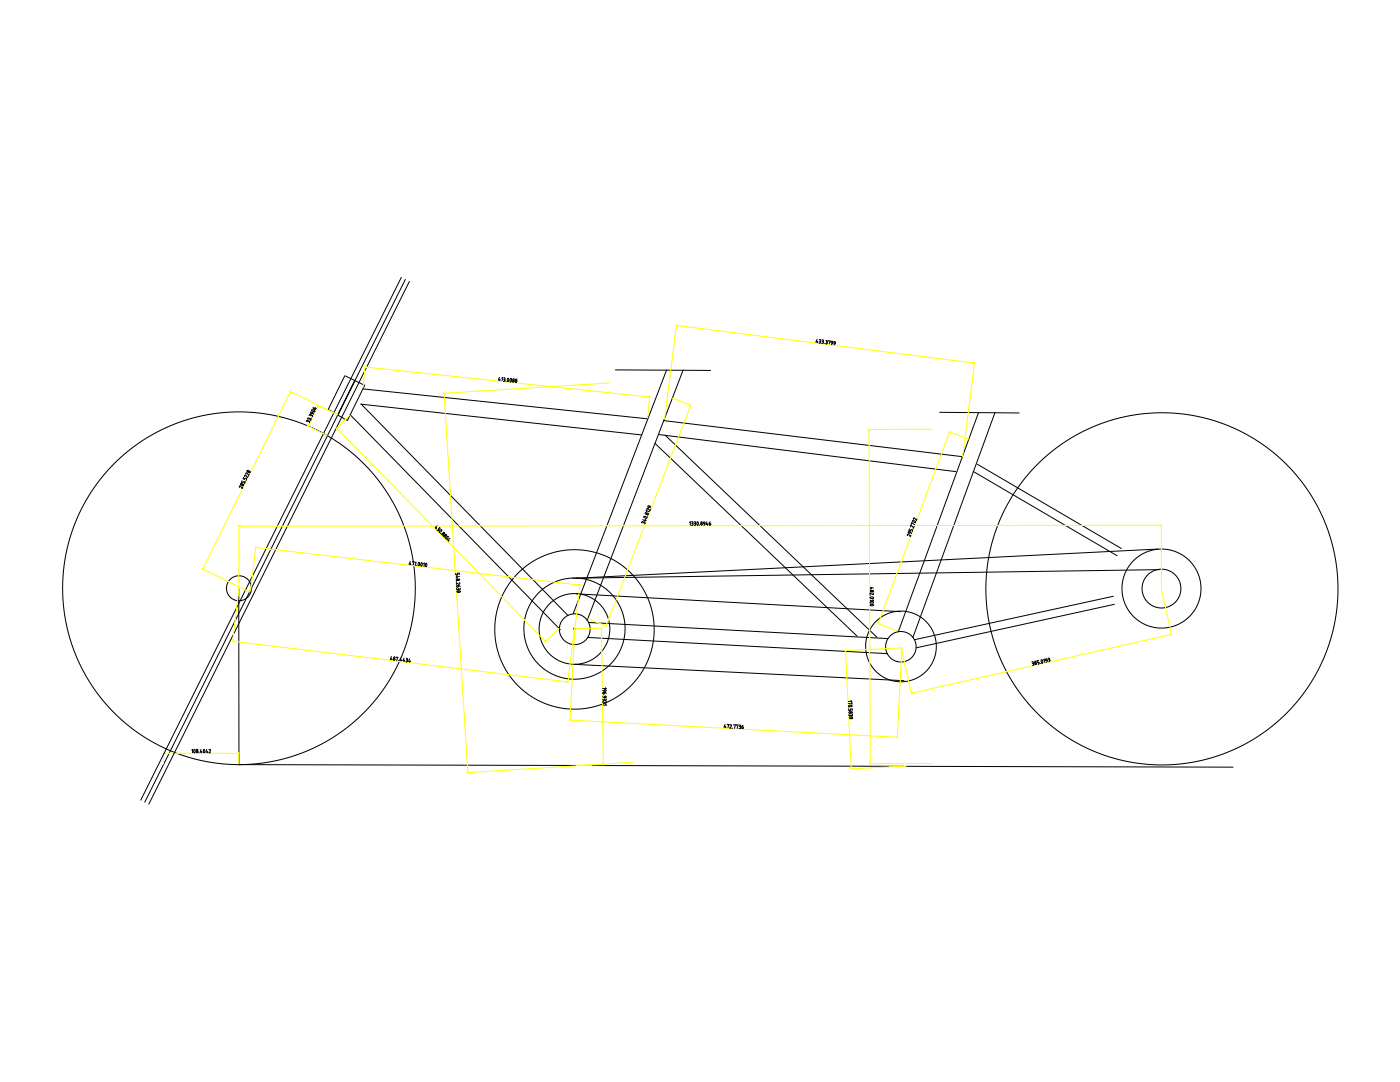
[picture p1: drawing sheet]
<svg xmlns="http://www.w3.org/2000/svg" width="279mm" height="216mm" viewBox="0 0 279 216" stroke-linecap="round" stroke-linejoin="round" font-family="sans-serif">
<g fill="none" stroke="#000" stroke-width=".2">
<path d="M80.1 55.4l-52 104.3M80.9 55.8l-52 104.3M81.7 56.2l-52 104.3M68.8 75l-3.4 6.8M69 75l3.7 1.9M70.8 75.9l-3.4 6.9M72.4 77.6l56.8 6M72.8 76.9l-3.5 7M99.7 75.3l-.2 .5h.3M99.7 75.7v.3M100.1 75.5l.2-.1-.1 .6M100.5 75.4l.3 .1-.2 .2"/>
<path d="M100.6 75.7h.1M100.6 75.7l.2 .3-.4 .1M101 76.1h.1M101.3 75.5h.2v.2a.25 .25 0 0 1 0 .3 .25 .25 0 0 1-.2 .1zM101.9 75.6a.33 .33 0 0 1 .2 .3 .33 .33 0 0 1-.1 .3l-.2-.2zM122.8 73.8l19 .1M133 73.8l-18.6 48.6M136.3 73.8l-19.1 50M163.1 67.7l-.2 .5 .3 .1M163.2 68.1l-.1 .3M163.5 67.8l.3 .1-.2 .2M163.6 68.1h.1"/>
<path d="M163.6 68.1l.2 .1-.1 .2h-.3M164.1 67.8l.3 .2-.2 .1M164.1 68.1h.1M164.2 68.1l.1 .3-.3 .1M164.5 68.5v.1M164.8 67.9l.3 .2-.1 .1M164.9 68.2h.1M165 68.2v.4h-.3M165.4 68.1l.3-.1-.3 .7M165.9 68.1l.3 .1v.3l-.3-.1zM166.2 68.5l-.3 .2M166.5 68.2h.2v.3h-.3z"/>
<path d="M166.7 68.5l-.3 .3M48.3 95.9l-.1 .3 .3 .2 .1-.3 .2 .1v.3M48.5 97.2l-.2 .3-.4-.6-.1 .3M48.6 95.2l-.1 .3 .3 .2 .3-.3 .1 .2-.1 .2M49 96h.1M49.5 95.1l-.1 .2-.4-.5-.2 .1 .1 .2M49.7 94.6l-.1 .3-.3-.5-.2-.1v.3M61.1 84.1l.2-.2 .1 .2M61.3 83.6l.2-.2h.2v.2M61.4 84.1h.4l-.1 .3M61.4 84.1v.1M61.7 83.6h.3v.3"/>
<path d="M61.7 82.9l.1-.2 .2 .2M61.7 83.6v.1M62 82.9l.2-.1 .2 .2-.1 .2M62 82.2l.4 .1-.1 .2h-.3zM62 82.9v.1M62.2 83.4h.1M62.2 81.8h.3a.2 .2 0 0 1 .3 .1 .2 .2 0 0 1-.2 .2zM62.4 82.3l.2 .4M62.5 81.3l.2 .3M62.7 81.4a.2 .2 0 0 1 .4 0 .18 .18 0 0 1-.2 .3l-.2-.1zM65.6 81.7l3.6 2.1M69.9 82.7l41.9 42.9"/>
<path d="M72 80.6l56 6.2M72.1 80.6l41.3 42.3M130.7 88.5l40.3 38.4M131.4 86.7l59.4 7.4M132.4 83.9l59.6 7.2M132.7 86.8l42.3 40.3M187.5 82.3l15.9 .1M194.2 94.1l28.7 16.8M195.1 92.6l28.7 16.9M195.3 82.3l-16 43.7M198.6 82.3l-16.4 44.9M47.6 117.3l.1 35.3"/>
<path d="M81.9 112l-.2 .5 .3 .1M81.9 112.4v.3M82.3 112.1h.3l-.2 .7M82.8 112.3l.2-.1-.1 .6M83.2 112.8v.1M83.5 112.2l.2 .2a.25 .25 0 0 1 0 .3 .25 .25 0 0 1-.2 .1zM84.1 112.3l.2 .2a.26 .26 0 0 1 0 .3 .26 .26 0 0 1-.3 .1zM84.5 112.5l.2-.1-.1 .6M85 112.4h.2v.2a.21 .21 0 0 1 0 .3 .21 .21 0 0 1-.3 0zM87.1 105.2l-.2 .3M87.3 104.9l-.5 .3 .3 .2M87.5 105.5h.1"/>
<path d="M87.5 105.5l-.1 .4-.2-.2M87.7 105.2l.1 .3h-.3M87.8 105.8a.21 .21 0 0 1 .4-.1 .19 .19 0 0 1-.2 .3 .22 .22 0 0 1-.2 .3 .22 .22 0 0 1-.2-.3 .22 .22 0 0 1 .2-.2zM87.9 106.4v.1M89.1 107.2a.22 .22 0 0 1 .2-.2 .22 .22 0 0 1 .2 .2 .22 .22 0 0 1-.2 .2 .2 .2 0 0 1-.2 .2 .2 .2 0 0 1-.2-.2 .2 .2 0 0 1 .2-.2zM89.6 107.8l-.2 .2M89.8 107.4l-.5 .3 .3 .2M91 114.4v.2l.2 .1 .1-.3h.4v.3M91.1 116.1h.1M91.1 116.9l.4-.1v.2l-.3 .1zM91.1 117.4l.1 .3h.2l.1-.2M91.3 115.2h-.3"/>
<path d="M91.5 116.8l.3 .3M91.5 117.5h.1M91.7 116.3l.1 .1-.1 .2-.6-.3v.3M91.7 115l-.6-.1 .1 .4M91.8 117.3v.3l-.3-.1M115 118.5l64.7 3.5M128.4 104.3l-.2-.2-.2 .2M128.4 104.3h.3v.3M128.4 104.3l-.1 .1M128.5 103.1h.3a.23 .23 0 0 1 .2 0 .23 .23 0 0 1 0 .3l-.5-.1zM128.7 103.7l.2 .1M128.8 103.7l-.1 .3-.4-.3"/>
<path d="M129.1 102.1l-.2-.2 .7 .2M129.1 101.7h.1M129.2 103h.1M129.3 101h.4l-.2 .3zM129.7 101l.2 .3M129.8 101.6l-.1 .3-.4-.5-.2 .1v.2M137.6 104.3l.2-.2v.7M138 104.1l.3 .1-.1 .2M138.1 104.4h.1M138.2 104.4l.1 .3-.3 .1M138.5 104.1l.3 .1-.1 .2M138.6 104.4h.1"/>
<path d="M138.7 104.4l.1 .3-.3 .1M139.1 104.2l.3 .1a.25 .25 0 0 1 0 .3 .25 .25 0 0 1-.3 .1zM139.6 104.8h.1M140.4 104.1l.3 .1v.3l-.3-.1zM140.7 104.5l-.2 .3M141.1 104.1l-.2 .5h.4M141.2 104.5v.3M141.5 104.4h.2a.17 .17 0 0 1 .2 .2 .17 .17 0 0 1-.2 .2 .17 .17 0 0 1-.2-.2zM141.8 104.1l-.3 .3M173.7 117.5h.2M173.7 118.9h.1M173.7 119.2l.1-.1a.27 .27 0 0 1 .3 0 .27 .27 0 0 1 .2 .3h-.2a.28 .28 0 0 1-.2 0 .28 .28 0 0 1-.2-.2z"/>
<path d="M174.2 119.7l.1 .1h-.6M174.2 118.3l.1 .3-.1 .1-.5-.4v.4M174.3 117.3l-.5-.1v.4M181.3 106.1l.4 .1-.1 .1h-.3zM181.5 105.5l-.1 .3 .3 .1 .1-.2h.2v.4M181.7 106.2l.2 .3M181.8 106.8l-.1 .3-.5-.5-.1 .3M181.9 104.6v-.3l.6 .4M182.1 103.9h.2a.21 .21 0 0 1 .3 0 .21 .21 0 0 1-.1 .3l-.3-.1zM182.2 105.5v.1M182.4 105.1l-.1 .2-.5-.4v.2M183 103.5l-.1 .3-.5-.5-.1 .3"/>
<path d="M222.2 119l-39.7 8.7M231.1 109.6l-116.1 5.8M231.4 113.7l-117.1 1.7M78.1 131l-.2 .5 .4 .1M78.2 131.4l-.1 .3M79.1 131.2h.3l-.2 .6M79.5 131.8v.1M80 131.2l-.2 .6h.4M80.1 131.6v.3M80.6 131.3l-.2 .5 .4 .1M80.7 131.7l-.1 .3M81.1 131.4l.3 .1-.2 .2"/>
<path d="M81.1 131.7h.1M81.2 131.7l.1 .3-.3 .1M81.8 131.4l-.2 .6h.3M81.8 131.8v.3M114.3 132.5l66.1 3.3M117.2 127.2l59.9 3.2M117.5 124.2l59.7 3.2M120.3 137.7l.3 .2M120.3 138.2h.4v.2l-.3 .1zM120.3 139l.3 .2M120.3 139.5l.1 .3 .3-.2M120.3 138.7h.1"/>
<path d="M120.6 137.7a.18 .18 0 0 1 .3-.1 .18 .18 0 0 1-.1 .3h-.2zM120.6 139a.18 .18 0 0 1 .3-.1 .18 .18 0 0 1-.1 .3h-.2zM120.7 138.2l.3 .2M120.7 139.5v.1M120.8 137.2l.2 .2h-.7M120.9 140l.1 .2-.1 .1-.6-.3v.3M121 139.5l-.1 .3-.2-.2M169.8 139.8l.2 .1-.7 .1M173.7 120.1h.1a.26 .26 0 0 1 .3-.1 .26 .26 0 0 1 .2 .3h-.5zM173.7 120.6h.2a.2 .2 0 0 1 .3 0 .2 .2 0 0 1 0 .3h-.4zM205.9 132.1h.3l-.1 .3M206.1 132.4l.2 .2-.2 .2"/>
<path d="M206.1 132.4h.1M207.3 131.8h-.3v.4l.2-.1 .2 .2-.3 .2M207.6 132.4h.1M207.8 131.7h.1l.2 .2a.19 .19 0 0 1 .1 .3 .19 .19 0 0 1-.3 0zM208.3 131.7l.1-.2 .1 .7M208.7 131.5h.2l.1 .3h-.3zM209 131.8l-.2 .3M209.1 131.4h.3v.2M209.4 131.6l.1 .1v.2l-.2 .1M209.4 131.6l-.1 .1M222.4 120.6l-39.5 8.7M38.3 149.7l.1-.2v.7"/>
<path d="M38.7 149.6h.2v.2a.2 .2 0 0 1 .1 .3 .2 .2 0 0 1-.3 0zM39.7 150.2h.1M40.1 149.5l-.1 .6h.3M40.2 149.9v.3M40.6 149.6h.2l.1 .2a.2 .2 0 0 1 0 .3 .2 .2 0 0 1-.3 0zM41.3 149.5l-.2 .6h.4M41.4 149.9v.3M41.7 149.6h.3l-.3 .6h.3M47.7 152.6l198.4 .5M120.9 140.5l.1 .2h-.7M144.7 144.5l-.2 .6h.4M144.8 144.9v.3"/>
<path d="M145.1 144.6h.4l-.2 .6M145.7 144.7l.2-.1 .1 .2-.4 .5h.4M146.2 145.3h.1M146.5 144.7l.3-.1-.2 .7M147 144.7h.3l-.2 .7M147.5 144.7l.3 .1-.1 .2M147.6 145h.1M147.7 145l.1 .3-.3 .1M148.1 145h.1a.18 .18 0 0 1 .2 .2 .18 .18 0 0 1-.1 .2 .18 .18 0 0 1-.3-.2zM148.3 144.7l-.2 .3M169.4 141.3h.1M169.4 140.8l.2-.1a.21 .21 0 0 1 .3 0 .21 .21 0 0 1 0 .3 .28 .28 0 0 1-.5-.2z"/>
<path d="M169.4 141.5v.2l.3 .1 .1-.3h.3v.3M169.4 142.6l.2 .3 .2-.2M169.5 143.2l.3 .2M169.8 143.2a.18 .18 0 0 1 .3-.1 .18 .18 0 0 1-.1 .3h-.2zM169.8 142.6v.1M169.9 140.2l.1 .3-.7-.1M170.1 142.5v.3l-.3-.1"/>
<circle cx="102.4" cy="76.1" r=".18"/>
<circle cx="102.5" cy="75.7" r=".15"/>
<circle cx="103" cy="76.1" r=".18"/>
<circle cx="103" cy="75.8" r=".15"/>
<circle cx="48.1" cy="96.6" r=".15"/>
<circle cx="48.4" cy="96.8" r=".18"/>
<circle cx="49.4" cy="94" r=".15"/>
<circle cx="49.7" cy="94.2" r=".18"/>
<circle cx="47.7" cy="117.4" r="2.49"/>
<circle cx="47.7" cy="117.4" r="35.2"/>
<circle cx="88.3" cy="106.6" r=".18"/>
<circle cx="88.6" cy="106.4" r=".15"/>
<circle cx="88.7" cy="107" r=".18"/>
<circle cx="89" cy="106.7" r=".15"/>
<circle cx="91.2" cy="115.7" r=".18"/>
<circle cx="91.4" cy="118" r=".17"/>
<circle cx="91.6" cy="115.7" r=".15"/>
<circle cx="91.7" cy="118" r=".16"/>
<circle cx="128.9" cy="102.4" r=".15"/>
<circle cx="129.2" cy="102.6" r=".18"/>
<circle cx="140" cy="104.6" r=".18"/>
<circle cx="140" cy="104.3" r=".16"/>
<circle cx="173.8" cy="117.9" r=".18"/>
<circle cx="174.2" cy="118" r=".15"/>
<circle cx="231.8" cy="117.5" r="3.9"/>
<circle cx="231.8" cy="117.4" r="7.9"/>
<circle cx="231.9" cy="117.5" r="35.1"/>
<circle cx="78.6" cy="131.6" r=".18"/>
<circle cx="78.7" cy="131.2" r=".15"/>
<circle cx="114.6" cy="125.4" r=".14"/>
<circle cx="114.6" cy="125.6" r="15.9"/>
<circle cx="114.6" cy="125.5" r="7.1"/>
<circle cx="114.7" cy="125.4" r="10.1"/>
<circle cx="114.7" cy="125.6" r="3.1"/>
<circle cx="179.8" cy="129" r="3"/>
<circle cx="179.8" cy="129" r="7.1"/>
<circle cx="206.6" cy="132.1" r=".16"/>
<circle cx="206.7" cy="132.4" r=".17"/>
<circle cx="39.3" cy="150" r=".18"/>
<circle cx="39.3" cy="149.7" r=".16"/>
<circle cx="169.6" cy="142.2" r=".18"/>
<circle cx="170" cy="142.2" r=".15"/>
</g>
<g fill="none" stroke="#ff0" stroke-width=".2">
<path d="M57.8 78l9.5 4.7-3.9-1.9M58 78.1l-17.5 35.4M72.9 73.2l56.8 6M72.9 73.1l-.5 4.3M88.6 78.5l4.8 75.7M121.6 76.4l-33.2 2.1M129.7 79.1l-.5 4.3M134.2 79.5l3.8 1.4M135 64.9l59.5 7.6M135 64.8l-2.4 18.8M194.5 72.3l-2.4 18.8M61.3 85l4 1.9"/>
<path d="M63.5 80.9l-2 4.2M67.2 85.4l41.7 42.6M69.8 82.8l-2.7 2.8M137.9 80.9l-16.9 44M173.4 85.7l.3 66.7M185.9 85.7h-12.6M189.4 86.1l3.9 1.5M189.5 86.2l-14.2 38.3M40.3 113.5l9.5 4.7M47.7 104.8v12.7M47.7 117.5l-1.3 10.6M51 109.2l64.7 7.6"/>
<path d="M51.1 109.1l-1.1 8.8M115.8 116.6l-1.1 8.8 5.5-.1M231.8 104.6v12.7M231.8 104.8l-184.1 .2M231.8 117.5l2 9.2M46.4 128l66.9 8.1M111.6 125.4l-2.8 2.7M114.6 125.6l-1.3 10.6M114.7 125.8l-1 18.1M117.3 123.5l3.8 1.4M120 125.3l.4 27.3M168.7 129.8l1.2 23.6"/>
<path d="M175.1 124.4l4 1.5M179.7 129.3l-11.1 .5M179.8 129.3l2.1 9.2M180 129.2l-.9 18.1M233.8 126.6l-51.9 11.7M32.7 150.1l-.1 2.3M32.7 150.3h14.9M47.6 150.2v2.3M113.8 143.7l65.3 3.4M120.6 152.6l-5.5 .1M126.4 152.1l-33.2 2.1M180.9 152.9l-11.2 .5"/>
<path d="M186.2 152.3l-12.7 .1"/>
</g>
<g fill="#ff0" stroke="#ff0" stroke-width=".2">
<path d="M32.7 150.3l.3-.1v.1z"/>
<path d="M47.3 150.3h.3l-.3 .1z"/>
<path d="M46.4 128l.4-.1v.2z"/>
<path d="M113 136l.3 .1h-.3z"/>
<path d="M67.2 85.4l.3 .2-.1 .1z"/>
<path d="M108.6 127.8l.1-.1 .2 .3z"/>
<path d="M72.9 73.2h.3v.1z"/>
<path d="M129.3 79.1l.4 .1h-.4z"/>
<path d="M115.4 116.6l.3 .2h-.3z"/>
<path d="M51 109.2h.4v.1z"/>
<path d="M113.8 143.7h.3v.1z"/>
<path d="M178.7 147l.4 .1-.4 .1z"/>
<path d="M47.7 105l.3-.1v.1z"/>
<path d="M231.4 104.8h.4l-.4 .1z"/>
<path d="M181.9 138.3l.3-.1v.1z"/>
<path d="M233.5 126.6h.3l-.3 .1z"/>
<path d="M175.3 124.1l.2 .1-.2 .3z"/>
<path d="M189.5 86.2v.3h-.1z"/>
<path d="M121 124.5l.1 .1-.1 .3z"/>
<path d="M137.9 80.9l-.1 .3h-.1z"/>
<path d="M135 64.9h.3v.1z"/>
<path d="M194.1 72.3l.4 .2h-.4z"/>
<path d="M63.5 80.9l-.1 .3h-.1z"/>
<path d="M61.6 84.7l.1 .1-.2 .3z"/>
<path d="M58 78.1l-.1 .4-.1-.1z"/>
<path d="M40.6 113.2l-.1 .3z"/>
<path d="M88.6 78.5l.1 .3h-.1z"/>
<path d="M93.3 153.8h.1v.4z"/>
<path d="M173.4 85.7l.1 .3h-.1z"/>
<path d="M173.6 152h.1v.4z"/>
<path d="M120 125.3l.1 .4h-.1z"/>
<path d="M120.4 152.3h.1l-.1 .3z"/>
<path d="M168.7 129.8l.1 .4h-.1z"/>
<path d="M169.8 153.1h.1v.3z"/>
</g>
</svg>
